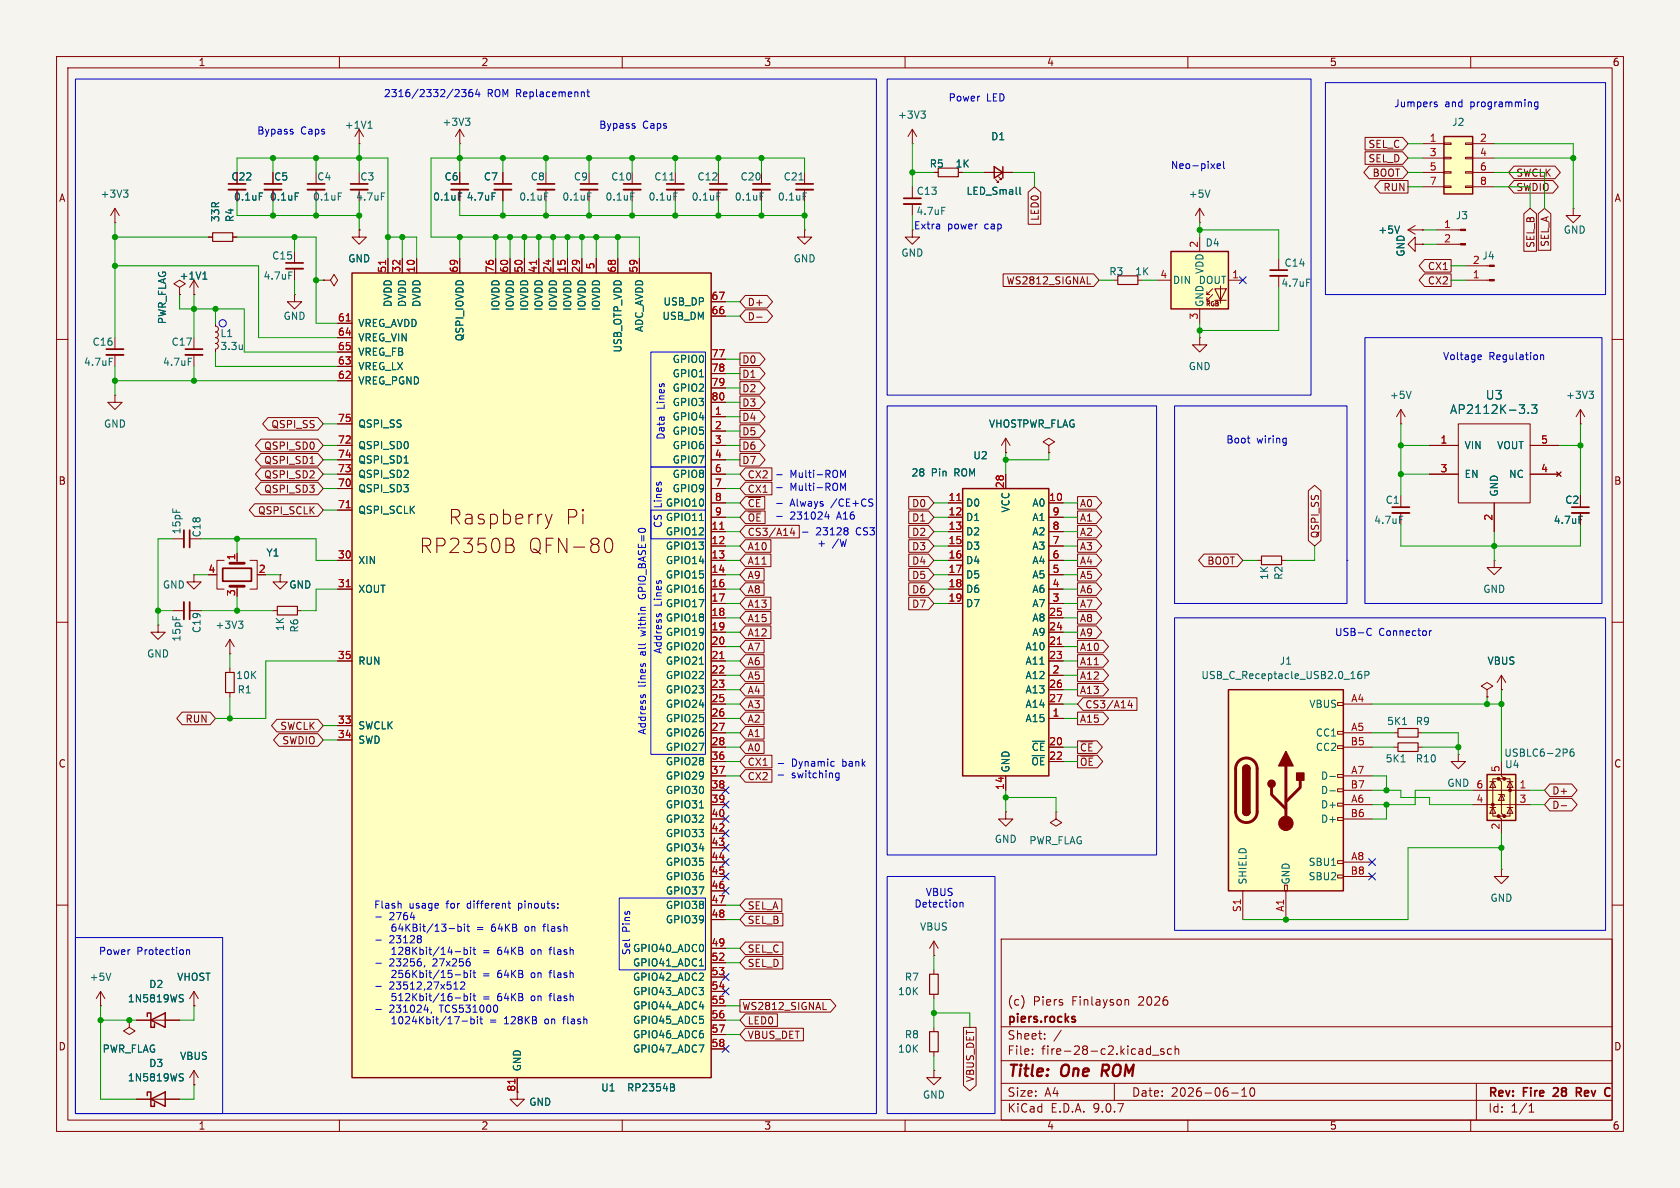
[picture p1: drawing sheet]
<svg xmlns="http://www.w3.org/2000/svg" width="297mm" height="210mm" viewBox="0 0 297 210" stroke-linecap="round" stroke-linejoin="round" font-family="sans-serif">
<defs><g id="words">
<g font-size="3.5" fill="#840000">
<text x="79.2" y="92.9">Raspberry</text>
<text x="99.9" y="92.9">Pi</text>
<text x="74.1" y="98">RP2350B</text>
<text x="93.3" y="98">QFN-80</text>
</g>
<g font-size="2.8" fill="#840000">
<text x="178" y="190.9">Title:</text>
<text x="187.7" y="190.9">One</text>
<text x="195.6" y="190.9">ROM</text>
</g>
<g font-size="2.1" fill="#006464">
<text x="262.6" y="70.8">U3</text>
<text x="256.2" y="73.4">AP2112K-3.3</text>
</g>
<g font-size="2.1" fill="#840000">
<text x="178" y="178">(c)</text>
<text x="182.6" y="178">Piers</text>
<text x="189.5" y="178">Finlayson</text>
<text x="201.4" y="178">2026</text>
<text x="178" y="184">Sheet:</text>
<text x="178" y="181.2">piers.rocks</text>
<text x="178" y="186.7">File:</text>
<text x="184.1" y="186.7">fire-28-c2.kicad_sch</text>
<text x="178" y="196.9">KiCad</text>
<text x="178" y="194.1">Size:</text>
<text x="184.7" y="194.1">A4</text>
<text x="185.7" y="196.9">E.D.A.</text>
<text x="193.3" y="196.9">9.0.7</text>
<text x="200" y="194.1">Date:</text>
<text x="207" y="194.1">2026-06-10</text>
<text x="263" y="194.3">Rev:</text>
<text x="263" y="196.9">Id:</text>
<text x="267.1" y="196.9">1/1</text>
<text x="269.4" y="194.3">Fire</text>
<text x="275.3" y="194.3">28</text>
<text x="279.9" y="194.3">Rev</text>
</g>
<g font-size="1.8" fill="#840000">
<text x="35" y="11.9">1</text>
<text x="85" y="11.9">2</text>
<text x="135" y="11.9">3</text>
<text x="185" y="11.9">4</text>
<text x="235" y="11.9">5</text>
<text x="285" y="11.9">6</text>
<text x="241.8" y="26.4">SEL_C</text>
<text x="241.8" y="28.9">SEL_D</text>
<text x="10.3" y="35.9">A</text>
<text x="40.8" y="32.1">C22</text>
<text x="48.4" y="32.1">C5</text>
<text x="78.5" y="32.1">C6</text>
<text x="242.5" y="31.4">BOOT</text>
<text x="244.5" y="34">RUN</text>
<text x="268" y="34">SWDIO</text>
<text x="268" y="31.4">SWCLK</text>
<text x="285.3" y="35.9">A</text>
<text x="183.8" y="39.1" transform="rotate(-90 183.8 39.1)">LED0</text>
<text x="252.3" y="47.9">CX1</text>
<text x="271.5" y="43.9" transform="rotate(-90 271.5 43.9)">SEL_B</text>
<text x="274" y="43.7" transform="rotate(-90 274 43.7)">SEL_A</text>
<text x="177.8" y="50.5">WS2812_SIGNAL</text>
<text x="252.3" y="50.5">CX2</text>
<text x="132.1" y="54.3">D+</text>
<text x="132.1" y="56.8">D-</text>
<text x="131.1" y="64.5">D0</text>
<text x="131.1" y="67">D1</text>
<text x="131.1" y="69.5">D2</text>
<text x="47.9" y="75.9">QSPI_SS</text>
<text x="131.1" y="74.6">D4</text>
<text x="131.1" y="77.2">D5</text>
<text x="131.1" y="72.1">D3</text>
<text x="46.6" y="79.7">QSPI_SD0</text>
<text x="46.6" y="82.2">QSPI_SD1</text>
<text x="131.1" y="79.7">D6</text>
<text x="131.1" y="82.2">D7</text>
<text x="10.3" y="85.9">B</text>
<text x="46.6" y="87.3">QSPI_SD3</text>
<text x="46.6" y="84.8">QSPI_SD2</text>
<text x="132.1" y="89.9">~{CE}-</text>
<text x="132.1" y="87.3">CX1</text>
<text x="132.1" y="84.8">CX2</text>
<text x="161.1" y="89.9">D0</text>
<text x="190.8" y="89.9">A0</text>
<text x="276.6" y="89.3">C2</text>
<text x="285.3" y="85.9">B</text>
<text x="45.5" y="91.1">QSPI_SCLK</text>
<text x="132.1" y="94.9">CS3/A14</text>
<text x="132.1" y="92.4">~{OE}-</text>
<text x="161.1" y="94.9">D2</text>
<text x="161.1" y="92.4">D1</text>
<text x="190.8" y="92.4">A1</text>
<text x="190.8" y="94.9">A2</text>
<text x="233.4" y="95.3" transform="rotate(-90 233.4 95.3)">QSPI_SS</text>
<text x="132.1" y="97.5">A10</text>
<text x="132.1" y="100">A11</text>
<text x="161.1" y="100">D4</text>
<text x="161.1" y="97.5">D3</text>
<text x="190.8" y="100">A4</text>
<text x="190.8" y="97.5">A3</text>
<text x="213.3" y="100">BOOT</text>
<text x="132.1" y="102.6">A9</text>
<text x="132.1" y="107.6">A13</text>
<text x="132.1" y="105.1">A8</text>
<text x="161.1" y="105.1">D6</text>
<text x="161.1" y="107.6">D7</text>
<text x="161.1" y="102.6">D5</text>
<text x="190.8" y="105.1">A6</text>
<text x="190.8" y="107.6">A7</text>
<text x="190.8" y="102.6">A5</text>
<text x="132.1" y="110.2">A15</text>
<text x="132.1" y="112.7">A12</text>
<text x="190.8" y="110.2">A8</text>
<text x="190.8" y="112.7">A9</text>
<text x="132.1" y="115.3">A7</text>
<text x="132.1" y="117.8">A6</text>
<text x="190.8" y="115.3">A10</text>
<text x="190.8" y="117.8">A11</text>
<text x="132.1" y="120.3">A5</text>
<text x="132.1" y="122.9">A4</text>
<text x="132.1" y="125.4">A3</text>
<text x="190.8" y="122.9">A13</text>
<text x="190.8" y="120.3">A12</text>
<text x="191.8" y="125.4">CS3/A14</text>
<text x="32.7" y="128">RUN</text>
<text x="49.4" y="129.2">SWCLK</text>
<text x="49.8" y="131.8">SWDIO</text>
<text x="132.1" y="128">A2</text>
<text x="132.1" y="130.5">A1</text>
<text x="190.8" y="128">A15</text>
<text x="10.3" y="135.9">C</text>
<text x="132.1" y="133">A0</text>
<text x="132.1" y="135.6">CX1</text>
<text x="190.8" y="135.6">~{OE}</text>
<text x="190.8" y="133">~{CE}</text>
<text x="285.3" y="135.9">C</text>
<text x="132.1" y="138.1">CX2</text>
<text x="274.3" y="140.7">D+</text>
<text x="274.3" y="143.2">D-</text>
<text x="132.1" y="161">SEL_A</text>
<text x="132.1" y="163.5">SEL_B</text>
<text x="132.1" y="168.6">SEL_C</text>
<text x="132.1" y="171.1">SEL_D</text>
<text x="131.1" y="178.8">WS2812_SIGNAL</text>
<text x="10.3" y="185.9">D</text>
<text x="132.1" y="181.3">LED0</text>
<text x="132.1" y="183.8">VBUS_DET</text>
<text x="285.3" y="185.9">D</text>
<text x="172.4" y="191.4" transform="rotate(-90 172.4 191.4)">VBUS_DET</text>
<text x="35" y="199.9">1</text>
<text x="85" y="199.9">2</text>
<text x="135" y="199.9">3</text>
<text x="185" y="199.9">4</text>
<text x="235" y="199.9">5</text>
<text x="285" y="199.9">6</text>
</g>
<g font-size="1.8" fill="#0000c2">
<text x="67.8" y="17.4">2316/2332/2364</text>
<text x="86.1" y="17.4">ROM Replacemennt</text>
<text x="45.4" y="24">Bypass</text>
<text x="53.1" y="24">Caps</text>
<text x="105.8" y="23">Bypass</text>
<text x="113.6" y="23">Caps</text>
<text x="167.6" y="18.1">Power</text>
<text x="174.4" y="18.1">LED</text>
<text x="246.4" y="19.2">Jumpers</text>
<text x="255.4" y="19.2">and</text>
<text x="260" y="19.2">programming</text>
<text x="206.9" y="30.1">Neo-pixel</text>
<text x="161.5" y="40.7">Extra</text>
<text x="167.5" y="40.7">power</text>
<text x="174.2" y="40.7">cap</text>
<text x="255" y="63.9">Voltage</text>
<text x="263.2" y="63.9">Regulation</text>
<text x="117.7" y="77.8" transform="rotate(-90 117.7 77.8)">Data</text>
<text x="117.7" y="72.4" transform="rotate(-90 117.7 72.4)">Lines</text>
<text x="216.7" y="78.6">Boot</text>
<text x="222.2" y="78.6">wiring</text>
<text x="117.2" y="89.8" transform="rotate(-90 117.2 89.8)">Lines</text>
<text x="139.6" y="89.8">Always</text>
<text x="139.6" y="84.7">Multi-ROM</text>
<text x="139.6" y="87">Multi-ROM</text>
<text x="147" y="89.8">/CE+CS</text>
<text x="117.2" y="93.4" transform="rotate(-90 117.2 93.4)">CS</text>
<text x="139.6" y="92.1">231024</text>
<text x="144.2" y="94.8">23128</text>
<text x="148.1" y="92.1">A16</text>
<text x="151.4" y="94.8">CS3</text>
<text x="145" y="96.9">+</text>
<text x="147.7" y="96.9">/W</text>
<text x="114.4" y="105.4" transform="rotate(-90 114.4 105.4)">GPIO_BASE=0</text>
<text x="117.2" y="107.2" transform="rotate(-90 117.2 107.2)">Lines</text>
<text x="114.4" y="112.1" transform="rotate(-90 114.4 112.1)">within</text>
<text x="235.9" y="112.6">USB-C</text>
<text x="243.7" y="112.6">Connector</text>
<text x="114.4" y="115.8" transform="rotate(-90 114.4 115.8)">all</text>
<text x="117.2" y="115.7" transform="rotate(-90 117.2 115.7)">Address</text>
<text x="114.4" y="121.5" transform="rotate(-90 114.4 121.5)">lines</text>
<text x="114.4" y="130" transform="rotate(-90 114.4 130)">Address</text>
<text x="139.9" y="135.7">Dynamic</text>
<text x="139.9" y="137.8">switching</text>
<text x="149" y="135.7">bank</text>
<text x="66" y="160.8">Flash</text>
<text x="72.3" y="160.8">usage</text>
<text x="79" y="160.8">for</text>
<text x="82.9" y="160.8">different</text>
<text x="92.1" y="160.8">pinouts:</text>
<text x="161.6" y="160.6">Detection</text>
<text x="163.6" y="158.6">VBUS</text>
<text x="68.8" y="162.9">2764</text>
<text x="68.8" y="167">23128</text>
<text x="69.6" y="164.9">64KBit/13-bit</text>
<text x="84.8" y="164.9">=</text>
<text x="87.6" y="164.9">64KB</text>
<text x="93.7" y="164.9">on</text>
<text x="97.2" y="164.9">flash</text>
<text x="111.6" y="164.8" transform="rotate(-90 111.6 164.8)">Pins</text>
<text x="17.4" y="169">Power</text>
<text x="24.2" y="169">Protection</text>
<text x="68.8" y="171">23256,</text>
<text x="69.6" y="169">128Kbit/14-bit</text>
<text x="69.6" y="173.1">256Kbit/15-bit</text>
<text x="76.6" y="171">27x256</text>
<text x="85.9" y="169">=</text>
<text x="85.9" y="173.1">=</text>
<text x="88.6" y="169">64KB</text>
<text x="88.6" y="173.1">64KB</text>
<text x="94.8" y="169">on</text>
<text x="94.8" y="173.1">on</text>
<text x="98.2" y="169">flash</text>
<text x="98.2" y="173.1">flash</text>
<text x="68.8" y="175.1">23512,27x512</text>
<text x="68.8" y="179.2">231024,</text>
<text x="69.6" y="177.2">512Kbit/16-bit</text>
<text x="77.8" y="179.2">TCS531000</text>
<text x="85.9" y="177.2">=</text>
<text x="88.6" y="177.2">64KB</text>
<text x="94.8" y="177.2">on</text>
<text x="98.2" y="177.2">flash</text>
<text x="69.6" y="181.3">1024Kbit/17-bit</text>
<text x="87.1" y="181.3">=</text>
<text x="89.9" y="181.3">128KB</text>
<text x="97.2" y="181.3">on</text>
<text x="100.7" y="181.3">flash</text>
</g>
<g font-size="1.8" fill="#006464">
<text x="60.9" y="23">+1V1</text>
<text x="78.1" y="22.5">+3V3</text>
<text x="158.6" y="21.2">+3V3</text>
<text x="256.6" y="22.5">J2</text>
<text x="164.3" y="29.8">R5</text>
<text x="168.8" y="29.8">1K</text>
<text x="175.1" y="25">D1</text>
<text x="17.7" y="35.2">+3V3</text>
<text x="41.3" y="35.7">0.1uF</text>
<text x="47.6" y="35.7">0.1uF</text>
<text x="55.2" y="35.7">0.1uF</text>
<text x="56" y="32.1">C4</text>
<text x="62.9" y="35.7">4.7uF</text>
<text x="63.6" y="32.1">C3</text>
<text x="76.5" y="35.7">0.1uF</text>
<text x="82.4" y="35.7">4.7uF</text>
<text x="85.4" y="32.1">C7</text>
<text x="91.7" y="35.7">0.1uF</text>
<text x="93.7" y="32.1">C8</text>
<text x="99.3" y="35.7">0.1uF</text>
<text x="101.4" y="32.1">C9</text>
<text x="106.9" y="35.7">0.1uF</text>
<text x="108" y="32.1">C10</text>
<text x="114.6" y="35.7">0.1uF</text>
<text x="115.6" y="32.1">C11</text>
<text x="122.2" y="35.7">0.1uF</text>
<text x="123.2" y="32.1">C12</text>
<text x="129.8" y="35.7">0.1uF</text>
<text x="130.8" y="32.1">C20</text>
<text x="137.4" y="35.7">0.1uF</text>
<text x="138.4" y="32.1">C21</text>
<text x="162" y="34.6">C13</text>
<text x="170.8" y="34.6">LED_Small</text>
<text x="210.1" y="35.2">+5V</text>
<text x="39" y="39.4" transform="rotate(-90 39 39.4)">33R</text>
<text x="41.5" y="39.4" transform="rotate(-90 41.5 39.4)">R4</text>
<text x="161.9" y="38.2">4.7uF</text>
<text x="243.6" y="41.5">+5V</text>
<text x="257.3" y="39">J3</text>
<text x="276.3" y="41.5">GND</text>
<text x="48" y="46.1">C15</text>
<text x="61.5" y="46.6">GND</text>
<text x="140.2" y="46.6">GND</text>
<text x="159.3" y="45.6">GND</text>
<text x="213" y="43.8">D4</text>
<text x="227" y="47.3">C14</text>
<text x="248.5" y="45.5" transform="rotate(-90 248.5 45.5)">GND</text>
<text x="262" y="46.1">J4</text>
<text x="31.6" y="49.6">+1V1</text>
<text x="46.5" y="49.6">4.7uF</text>
<text x="196" y="48.9">R3</text>
<text x="200.6" y="48.9">1K</text>
<text x="207.3" y="50.4">DIN</text>
<text x="211.8" y="50.4">DOUT</text>
<text x="213" y="48.5" transform="rotate(-90 213 48.5)">VDD</text>
<text x="226.4" y="50.9">4.7uF</text>
<text x="29.6" y="57.4" transform="rotate(-90 29.6 57.4)">PWR_FLAG</text>
<text x="38.9" y="59.8">L1</text>
<text x="50" y="56.7">GND</text>
<text x="63.2" y="58">VREG_AVDD</text>
<text x="69.4" y="54.4" transform="rotate(-90 69.4 54.4)">DVDD</text>
<text x="72" y="54.4" transform="rotate(-90 72 54.4)">DVDD</text>
<text x="74.5" y="54.4" transform="rotate(-90 74.5 54.4)">DVDD</text>
<text x="88.5" y="55" transform="rotate(-90 88.5 55)">IOVDD</text>
<text x="91" y="55" transform="rotate(-90 91 55)">IOVDD</text>
<text x="93.6" y="55" transform="rotate(-90 93.6 55)">IOVDD</text>
<text x="96.1" y="55" transform="rotate(-90 96.1 55)">IOVDD</text>
<text x="98.7" y="55" transform="rotate(-90 98.7 55)">IOVDD</text>
<text x="101.2" y="55" transform="rotate(-90 101.2 55)">IOVDD</text>
<text x="103.7" y="55" transform="rotate(-90 103.7 55)">IOVDD</text>
<text x="106.3" y="55" transform="rotate(-90 106.3 55)">IOVDD</text>
<text x="113.9" y="58.8" transform="rotate(-90 113.9 58.8)">ADC_AVDD</text>
<text x="117" y="56.7">USB_DM</text>
<text x="117.2" y="54.2">USB_DP</text>
<text x="213" y="54.4" transform="rotate(-90 213 54.4)">GND</text>
<text x="14.7" y="64.9">4.7uF</text>
<text x="16.3" y="61.3">C16</text>
<text x="28.7" y="64.9">4.7uF</text>
<text x="30.2" y="61.3">C17</text>
<text x="38.9" y="62.1">3.3u</text>
<text x="63.2" y="60.6">VREG_VIN</text>
<text x="63.2" y="63.1">VREG_FB</text>
<text x="63.2" y="65.6">VREG_LX</text>
<text x="82.1" y="60.4" transform="rotate(-90 82.1 60.4)">QSPI_IOVDD</text>
<text x="110.1" y="62.4" transform="rotate(-90 110.1 62.4)">USB_OTP_VDD</text>
<text x="118.8" y="64.4">GPIO0</text>
<text x="210.1" y="65.6">GND</text>
<text x="63.2" y="68.2">VREG_PGND</text>
<text x="118.8" y="66.9">GPIO1</text>
<text x="118.8" y="69.4">GPIO2</text>
<text x="118.8" y="72">GPIO3</text>
<text x="245.6" y="70.7">+5V</text>
<text x="276.8" y="70.7">+3V3</text>
<text x="18.3" y="75.8">GND</text>
<text x="63.2" y="75.8">QSPI_SS</text>
<text x="118.8" y="74.5">GPIO4</text>
<text x="118.8" y="77.1">GPIO5</text>
<text x="174.7" y="75.8">VHOSTPWR_FLAG</text>
<text x="63.2" y="79.6">QSPI_SD0</text>
<text x="63.2" y="82.1">QSPI_SD1</text>
<text x="118.8" y="79.6">GPIO6</text>
<text x="118.8" y="82.1">GPIO7</text>
<text x="172" y="81.4">U2</text>
<text x="258.8" y="79.6">VIN</text>
<text x="264.6" y="79.6">VOUT</text>
<text x="63.2" y="84.7">QSPI_SD2</text>
<text x="63.2" y="87.2">QSPI_SD3</text>
<text x="117.6" y="89.8">GPIO10</text>
<text x="118.8" y="84.7">GPIO8</text>
<text x="118.8" y="87.2">GPIO9</text>
<text x="161" y="84.4">28</text>
<text x="164.6" y="84.4">Pin</text>
<text x="168.8" y="84.4">ROM</text>
<text x="170.7" y="89.8">D0</text>
<text x="182.4" y="89.8">A0</text>
<text x="244.9" y="89.3">C1</text>
<text x="258.8" y="84.7">EN</text>
<text x="265" y="87.9" transform="rotate(-90 265 87.9)">GND</text>
<text x="266.7" y="84.7">NC</text>
<text x="32.1" y="94.5" transform="rotate(-90 32.1 94.5)">15pF</text>
<text x="35.7" y="95.1" transform="rotate(-90 35.7 95.1)">C18</text>
<text x="63.2" y="91">QSPI_SCLK</text>
<text x="117.6" y="92.3">GPIO11</text>
<text x="117.6" y="94.8">GPIO12</text>
<text x="170.7" y="92.3">D1</text>
<text x="170.7" y="94.8">D2</text>
<text x="178.7" y="90.7" transform="rotate(-90 178.7 90.7)">VCC</text>
<text x="182.4" y="92.3">A1</text>
<text x="182.4" y="94.8">A2</text>
<text x="242.8" y="92.8">4.7uF</text>
<text x="274.6" y="92.8">4.7uF</text>
<text x="47" y="98.6">Y1</text>
<text x="63.2" y="99.9">XIN</text>
<text x="117.6" y="97.4">GPIO13</text>
<text x="117.6" y="99.9">GPIO14</text>
<text x="170.7" y="97.4">D3</text>
<text x="170.7" y="99.9">D4</text>
<text x="182.4" y="97.4">A3</text>
<text x="182.4" y="99.9">A4</text>
<text x="28.7" y="104.2">GND</text>
<text x="51" y="104.2">GND</text>
<text x="63.2" y="105">XOUT</text>
<text x="117.6" y="102.5">GPIO15</text>
<text x="117.6" y="105">GPIO16</text>
<text x="117.6" y="107.5">GPIO17</text>
<text x="170.7" y="102.5">D5</text>
<text x="170.7" y="105">D6</text>
<text x="170.7" y="107.5">D7</text>
<text x="182.4" y="102.5">A5</text>
<text x="182.4" y="105">A6</text>
<text x="182.4" y="107.5">A7</text>
<text x="224.4" y="102.6" transform="rotate(-90 224.4 102.6)">1K</text>
<text x="226.9" y="102.6" transform="rotate(-90 226.9 102.6)">R2</text>
<text x="262.1" y="105">GND</text>
<text x="32.1" y="113.5" transform="rotate(-90 32.1 113.5)">15pF</text>
<text x="35.7" y="112" transform="rotate(-90 35.7 112)">C19</text>
<text x="38" y="111.4">+3V3</text>
<text x="50.4" y="111.7" transform="rotate(-90 50.4 111.7)">1K</text>
<text x="52.9" y="111.9" transform="rotate(-90 52.9 111.9)">R6</text>
<text x="117.6" y="110.1">GPIO18</text>
<text x="117.6" y="112.6">GPIO19</text>
<text x="182.4" y="110.1">A8</text>
<text x="182.4" y="112.6">A9</text>
<text x="25.9" y="116.4">GND</text>
<text x="63.2" y="117.7">RUN</text>
<text x="117.6" y="115.2">GPIO20</text>
<text x="117.6" y="117.7">GPIO21</text>
<text x="181.2" y="115.2">A10</text>
<text x="181.2" y="117.7">A11</text>
<text x="226.1" y="117.7">J1</text>
<text x="262.9" y="117.7">VBUS</text>
<text x="41.7" y="120.2">10K</text>
<text x="41.9" y="122.8">R1</text>
<text x="117.6" y="120.2">GPIO22</text>
<text x="117.6" y="122.8">GPIO23</text>
<text x="117.6" y="125.3">GPIO24</text>
<text x="181.2" y="120.2">A12</text>
<text x="181.2" y="122.8">A13</text>
<text x="181.2" y="125.3">A14</text>
<text x="212.3" y="120.2">USB_C_Receptacle_USB2.0_16P</text>
<text x="231.4" y="125.3">VBUS</text>
<text x="63.2" y="129.1">SWCLK</text>
<text x="63.2" y="131.7">SWD</text>
<text x="117.6" y="127.9">GPIO25</text>
<text x="117.6" y="130.4">GPIO26</text>
<text x="181.2" y="127.9">A15</text>
<text x="232.5" y="130.4">CC1</text>
<text x="245.1" y="128.4">5K1</text>
<text x="250.2" y="128.4">R9</text>
<text x="117.6" y="132.9">GPIO27</text>
<text x="117.6" y="135.5">GPIO28</text>
<text x="178.7" y="136.7" transform="rotate(-90 178.7 136.7)">GND</text>
<text x="182.2" y="135.5">~{OE}</text>
<text x="182.3" y="132.9">~{CE}</text>
<text x="232.5" y="132.9">CC2</text>
<text x="244.9" y="135">5K1</text>
<text x="250.2" y="135">R10</text>
<text x="265.8" y="134">USBLC6-2P6</text>
<text x="266" y="136">U4</text>
<text x="117.6" y="138">GPIO29</text>
<text x="117.6" y="140.6">GPIO30</text>
<text x="117.6" y="143.1">GPIO31</text>
<text x="233.4" y="138">D-</text>
<text x="233.4" y="140.6">D-</text>
<text x="233.4" y="143.1">D+</text>
<text x="255.8" y="139.3">GND 6</text>
<text x="117.6" y="145.6">GPIO32</text>
<text x="117.6" y="148.2">GPIO33</text>
<text x="175.8" y="149.2">GND</text>
<text x="181.9" y="149.5">PWR_FLAG</text>
<text x="233.4" y="145.6">D+</text>
<text x="117.6" y="150.7">GPIO34</text>
<text x="117.6" y="153.3">GPIO35</text>
<text x="117.6" y="155.8">GPIO36</text>
<text x="231.3" y="153.3">SBU1</text>
<text x="231.3" y="155.8">SBU2</text>
<text x="117.6" y="158.3">GPIO37</text>
<text x="117.6" y="160.9">GPIO38</text>
<text x="220.6" y="156.5" transform="rotate(-90 220.6 156.5)">SHIELD</text>
<text x="228.2" y="156.5" transform="rotate(-90 228.2 156.5)">GND</text>
<text x="263.4" y="159.6">GND</text>
<text x="117.6" y="163.4">GPIO39</text>
<text x="162.5" y="164.7">VBUS</text>
<text x="15.7" y="173.6">+5V</text>
<text x="31.2" y="173.6">VHOST</text>
<text x="111.6" y="168.9" transform="rotate(-90 111.6 168.9)">Sel</text>
<text x="111.8" y="168.5">GPIO40_ADC0</text>
<text x="111.8" y="171">GPIO41_ADC1</text>
<text x="111.8" y="173.6">GPIO42_ADC2</text>
<text x="159.9" y="173.6">R7</text>
<text x="22.5" y="177.4">1N5819WS</text>
<text x="26.3" y="174.9">D2</text>
<text x="111.8" y="176.1">GPIO43_ADC3</text>
<text x="111.8" y="178.7">GPIO44_ADC4</text>
<text x="158.7" y="176.1">10K</text>
<text x="111.8" y="181.2">GPIO45_ADC5</text>
<text x="111.8" y="183.7">GPIO46_ADC6</text>
<text x="159.9" y="183.7">R8</text>
<text x="18" y="186.3">PWR_FLAG</text>
<text x="22.5" y="191.4">1N5819WS</text>
<text x="26.3" y="188.8">D3</text>
<text x="31.7" y="187.6">VBUS</text>
<text x="92.3" y="189.5" transform="rotate(-90 92.3 189.5)">GND</text>
<text x="111.8" y="186.3">GPIO47_ADC7</text>
<text x="158.7" y="186.3">10K</text>
<text x="93.5" y="195.7">GND</text>
<text x="106.2" y="193.1">U1</text>
<text x="110.8" y="193.1">RP2354B</text>
<text x="163.1" y="194.4">GND</text>
</g>
<g font-size="1.8" fill="#a90000">
<text x="252.7" y="25.1">1</text>
<text x="252.7" y="27.7">3</text>
<text x="261.5" y="25.1">2</text>
<text x="261.5" y="27.7">4</text>
<text x="252.7" y="30.2">5</text>
<text x="252.7" y="32.8">7</text>
<text x="261.5" y="30.2">6</text>
<text x="261.5" y="32.8">8</text>
<text x="255.2" y="40.4">1</text>
<text x="105.2" y="47.7" transform="rotate(-90 105.2 47.7)">5</text>
<text x="211.8" y="43.9" transform="rotate(-90 211.8 43.9)">2</text>
<text x="255.2" y="42.9">2</text>
<text x="260.3" y="46.7">2</text>
<text x="68.3" y="48.3" transform="rotate(-90 68.3 48.3)">51</text>
<text x="70.9" y="48.3" transform="rotate(-90 70.9 48.3)">32</text>
<text x="73.4" y="48.3" transform="rotate(-90 73.4 48.3)">10</text>
<text x="81" y="48.3" transform="rotate(-90 81 48.3)">69</text>
<text x="87.4" y="48.3" transform="rotate(-90 87.4 48.3)">76</text>
<text x="89.9" y="48.3" transform="rotate(-90 89.9 48.3)">60</text>
<text x="92.5" y="48.3" transform="rotate(-90 92.5 48.3)">50</text>
<text x="95" y="48.3" transform="rotate(-90 95 48.3)">41</text>
<text x="97.5" y="48.3" transform="rotate(-90 97.5 48.3)">24</text>
<text x="100.1" y="48.3" transform="rotate(-90 100.1 48.3)">15</text>
<text x="102.6" y="48.3" transform="rotate(-90 102.6 48.3)">29</text>
<text x="109" y="48.3" transform="rotate(-90 109 48.3)">68</text>
<text x="112.8" y="48.3" transform="rotate(-90 112.8 48.3)">59</text>
<text x="125.7" y="53.1">67</text>
<text x="205" y="49.3">4</text>
<text x="217.7" y="49.3">1</text>
<text x="260.3" y="49.3">1</text>
<text x="59.6" y="56.9">61</text>
<text x="59.6" y="59.4">64</text>
<text x="125.7" y="55.6">66</text>
<text x="211.8" y="56.6" transform="rotate(-90 211.8 56.6)">3</text>
<text x="59.6" y="62">65</text>
<text x="59.6" y="64.5">63</text>
<text x="125.7" y="63.2">77</text>
<text x="125.7" y="65.8">78</text>
<text x="59.6" y="67.1">62</text>
<text x="125.7" y="68.3">79</text>
<text x="125.7" y="70.9">80</text>
<text x="59.6" y="74.7">75</text>
<text x="126.3" y="73.4">1</text>
<text x="126.3" y="75.9">2</text>
<text x="59.6" y="78.5">72</text>
<text x="59.6" y="81">74</text>
<text x="59.6" y="83.6">73</text>
<text x="126.3" y="78.5">3</text>
<text x="126.3" y="81">4</text>
<text x="126.3" y="83.6">6</text>
<text x="254.6" y="78.5">1</text>
<text x="254.6" y="83.6">3</text>
<text x="272.3" y="78.5">5</text>
<text x="272.3" y="83.6">4</text>
<text x="59.6" y="86.1">70</text>
<text x="59.6" y="89.9">71</text>
<text x="126.3" y="86.1">7</text>
<text x="126.3" y="88.6">8</text>
<text x="167.6" y="88.6">11</text>
<text x="177.5" y="86.4" transform="rotate(-90 177.5 86.4)">28</text>
<text x="185.4" y="88.6">10</text>
<text x="125.7" y="93.7">11</text>
<text x="126.3" y="91.2">9</text>
<text x="167.6" y="91.2">12</text>
<text x="167.6" y="93.7">13</text>
<text x="186" y="91.2">9</text>
<text x="186" y="93.7">8</text>
<text x="263.9" y="92.1" transform="rotate(-90 263.9 92.1)">2</text>
<text x="36.8" y="101.3">4</text>
<text x="41.7" y="99.1" transform="rotate(-90 41.7 99.1)">1</text>
<text x="45.6" y="101.3">2</text>
<text x="59.6" y="98.8">30</text>
<text x="125.7" y="96.3">12</text>
<text x="125.7" y="98.8">13</text>
<text x="125.7" y="101.3">14</text>
<text x="167.6" y="96.3">15</text>
<text x="167.6" y="98.8">16</text>
<text x="167.6" y="101.3">17</text>
<text x="186" y="96.3">7</text>
<text x="186" y="98.8">6</text>
<text x="186" y="101.3">5</text>
<text x="41.7" y="105.5" transform="rotate(-90 41.7 105.5)">3</text>
<text x="59.6" y="103.9">31</text>
<text x="125.7" y="103.9">16</text>
<text x="125.7" y="106.4">17</text>
<text x="167.6" y="103.9">18</text>
<text x="167.6" y="106.4">19</text>
<text x="186" y="103.9">4</text>
<text x="186" y="106.4">3</text>
<text x="125.7" y="109">18</text>
<text x="125.7" y="111.5">19</text>
<text x="185.4" y="109">25</text>
<text x="185.4" y="111.5">24</text>
<text x="59.6" y="116.6">35</text>
<text x="125.7" y="114">20</text>
<text x="125.7" y="116.6">21</text>
<text x="125.7" y="119.1">22</text>
<text x="185.4" y="114">21</text>
<text x="185.4" y="116.6">23</text>
<text x="186" y="119.1">2</text>
<text x="125.7" y="121.7">23</text>
<text x="125.7" y="124.2">25</text>
<text x="185.4" y="121.7">26</text>
<text x="185.4" y="124.2">27</text>
<text x="238.8" y="124.2">A4</text>
<text x="59.6" y="128">33</text>
<text x="59.6" y="130.6">34</text>
<text x="125.7" y="126.7">26</text>
<text x="125.7" y="129.3">27</text>
<text x="125.7" y="131.8">28</text>
<text x="185.4" y="131.8">20</text>
<text x="186" y="126.7">1</text>
<text x="238.7" y="131.8">B5</text>
<text x="238.8" y="129.3">A5</text>
<text x="125.7" y="134.4">36</text>
<text x="125.7" y="136.9">37</text>
<text x="185.4" y="134.4">22</text>
<text x="238.8" y="136.9">A7</text>
<text x="265.2" y="136.6" transform="rotate(-90 265.2 136.6)">5</text>
<text x="125.7" y="139.4">38</text>
<text x="125.7" y="142">39</text>
<text x="177.5" y="139.7" transform="rotate(-90 177.5 139.7)">14</text>
<text x="238.7" y="139.4">B7</text>
<text x="238.8" y="142">A6</text>
<text x="260.9" y="142">4</text>
<text x="268.5" y="139.4">1</text>
<text x="268.5" y="142">3</text>
<text x="125.7" y="144.5">40</text>
<text x="125.7" y="147.1">42</text>
<text x="125.7" y="149.6">43</text>
<text x="238.7" y="144.5">B6</text>
<text x="265.2" y="146.8" transform="rotate(-90 265.2 146.8)">2</text>
<text x="125.7" y="152.1">44</text>
<text x="125.7" y="154.7">45</text>
<text x="238.7" y="154.7">B8</text>
<text x="238.8" y="152.1">A8</text>
<text x="125.7" y="157.2">46</text>
<text x="125.7" y="159.8">47</text>
<text x="219.5" y="161.3" transform="rotate(-90 219.5 161.3)">S1</text>
<text x="227.1" y="161.3" transform="rotate(-90 227.1 161.3)">A1</text>
<text x="125.7" y="162.3">48</text>
<text x="125.7" y="167.4">49</text>
<text x="125.7" y="169.9">52</text>
<text x="125.7" y="172.5">53</text>
<text x="125.7" y="175">54</text>
<text x="125.7" y="177.5">55</text>
<text x="125.7" y="180.1">56</text>
<text x="125.7" y="182.6">57</text>
<text x="125.7" y="185.2">58</text>
<text x="91.2" y="193.1" transform="rotate(-90 91.2 193.1)">81</text>
</g>
<text font-size="1.1" fill="#840000" x="213.1" y="54.3">RGB</text>
</g></defs>
<path d="M0 0h297v210h-297z" fill="#f5f4ef" stroke="#f5f4ef" stroke-width=".18"/>
<g fill="none" stroke="#840000" stroke-width=".18">
<path d="M10 10h277v190h-277zM12 12h273v186h-273zM60 10v2M110 10v2M160 10v2M210 10v2M260 10v2M96.5 33.5v2.1M111.8 30.5v2M111.8 33.5v2.1M142.2 30.5v2M142.2 33.5v2.1"/>
<path d="M161.3 25.4h.1M161.3 22.9l-.8 1.2M161.3 22.9l.8 1.2M161.3 22.9v2.5M165.1 30.5h.8M169.4 30.5h.8M161.3 40.6v1.3h1.3l-1.3 1.3-1.3-1.3h1.3M10 60h2M285 60h2M10 110h2M285 110h2M10 160h2"/>
<path d="M177 166h108v32h-108zM181 176.6v1M199 176.8h.5v.9M285 160h2M22.9 180.3v1.3l1 .6-1 .7-1.1-.7 1.1-.6M22.9 180.3h.1M24.1 194.3h7.6M24.1 180.3h7.6M34.3 191.8h.1M34.3 189.2l-.8 1.3M34.3 189.2l.8 1.3M34.3 189.2v2.6"/>
<path d="M60 198v2M110 198v2M160 198v2M177 194.5h108M177 191.5h108M177 187.5h108M177 181.5h108M182.5 186.3v.1M182.5 185.5v.1M184.7 183.6v.1M184.7 182.8v.1M187.6 182.1l-1.3 2"/>
<path d="M197 191.5v3M203.2 185.4l.2 .1M203.4 184.9v1.5M203.4 186.3l-.2 .1M203.7 186.5h1.2M205.7 185.5l-.3-.1-.2 .2v.2l.5 .2v.3h-.5M207.1 185.5l-.4-.1-.3 .3v.4l.1 .2h.6M207.7 185.5l.3-.1 .3 .1 .1 .9M207.7 184.9v1.5M210 198v2M217.7 193.2h1.2M219.5 193.8h.9"/>
<path d="M219.5 192.7l.5-.4v1.5M221.1 192.4l.2-.1a.81 .81 0 0 1 .6 .6 .81 .81 0 0 1-.3 .8l-.1 .1a.81 .81 0 0 1-.4-1.4zM260 198v2M261 191.5v6.5M270.3 196.6h.9M270.3 195.5l.4-.4v1.5"/>
</g>
<path d="M95 32.5h3M110.2 32.5h3.1M140.7 32.5h3.1M189.7 179.7l.4 .1M189.7 180.2l.4 .1v.2l-.2 .2h-.3M274.7 192.4h-.1M275.4 192.9l-.8 .9h.9M279.1 193.1l.5 .7M279.4 192.4l-.7-.1v1.5M279.4 193l-.7 .1M284.3 192.3l.3 .1M284.6 193.6l-.3 .2" fill="none" stroke="#840000" stroke-width=".3"/>
<path d="M195 188.2l-.3 2" fill="none" stroke="#840000" stroke-width=".4"/>
<path d="M165.9 29.7h3.5v1.5h-3.5z" fill="none" stroke="#840000" stroke-width=".2"/>
<path d="M95 33.5h3M110.2 33.5h3.1M140.7 33.5h3.1" fill="none" stroke="#840000" stroke-width=".33"/>
<path d="M162.8 19.6h.8l-.4 .5M96.3 34.1h.6M111.5 34.1h.6M141.3 31.8h.7M142 34.1h.6M163.3 20.1l.3 .3v.3l-.3 .2M31.9 176.4l.4 .2 .1 .3-.2 .2h-.3M31.9 175.8l.5 .1M31.9 190.4l.4 .1 .1 .3-.2 .3h-.3M31.9 189.8l.5 .1" fill="none" stroke="#006464" stroke-width=".18"/>
<path d="M26 179.7v-.6h.7v2.5h.6v-.6M26 193.7v-.7h.7v2.6h.6v-.7M26.7 194.3l2.5-1.3v2.6zM26.7 180.3l2.5-1.2v2.5z" fill="none" stroke="#840000" stroke-width=".25"/>
<path d="M262.9 136.9h5.1v8.1h-5.1z" fill="#ffffc2"/>
<g fill="#840000" stroke="#840000" stroke-width=".18">
<circle cx="267" cy="139.7" r=".25"/>
<circle cx="265.9" cy="137.7" r=".25"/>
<circle cx="265.9" cy="144.3" r=".25"/>
<circle cx="264.9" cy="137.7" r=".25"/>
<circle cx="264.9" cy="144.3" r=".25"/>
<circle cx="263.9" cy="142.2" r=".25"/>
</g>
<g fill="none" stroke="#840000" stroke-width=".18">
<path d="M265.4 119.4v2.5M265.4 119.4l-.7 1.3M265.4 119.4l.8 1.3M260.3 139.7h10.2M262.9 121.9l-1-.6 1-.6 1 .6-1 .6v1.3M262.9 123.2h.1M263.4 138.2h1M263.9 138.2l.5 1h-1zM264.9 137.7h-1v6.6h1M265.4 134.6v2.6l.5 .5h-1l.5 .5v5.6l.5 .5h-1l.5 .5v2.5M265.4 121.9h.1M265.9 137.7h1.1v6.6h-1.1"/>
<path d="M266.4 138.2h1.1M267 138.2l.5 1h-1.1zM260.3 142.2h10.2M263.4 142.7h1M263.9 142.7l.5 1.1h-1zM264.9 140.5h1v.3M265.4 140.5l.5 1h-1zM265.4 153.7v1.2h1.3l-1.3 1.3-1.2-1.3h1.2M265.4 153.7h.1M266.4 142.7h1.1M267 142.7l.5 1.1h-1.1z"/>
</g>
<path d="M262.9 136.9h5.1v8.1h-5.1z" fill="none" stroke="#840000" stroke-width=".25"/>
<path d="M277 132.5l.1 .1-.1 .4M278.2 132.4l-.4 .1a.86 .86 0 0 0 0 1.2l.4-.1 .1-.5-.3-.2h-.2l-.2 .2" fill="none" stroke="#006464" stroke-width=".18"/>
<path d="M217.2 121.9h20.3v35.6h-20.3z" fill="#ffffc2"/>
<g fill="none" stroke="#840000" stroke-width=".18">
<path d="M236.5 124.2h1v.5h-1zM236.5 129.3h1v.5h-1zM236.5 131.8h1v.5h-1zM236.5 136.9h1v.5h-1zM236.5 139.4h1v.6h-1zM237.5 124.5h5.1M237.5 129.5h5.1M237.5 132.1h5.1M237.5 137.2h5.1M237.5 139.7h5.1M219.7 157.5v5.1M227.1 156.5h.5v1h-.5z"/>
<path d="M227.3 157.5v5.1M236.5 142h1v.5h-1zM236.5 144.5h1v.5h-1zM236.5 152.1h1v.6h-1zM236.5 154.7h1v.5h-1zM237.5 142.2h5.1M237.5 144.8h5.1M237.5 152.4h5.1M237.5 154.9h5.1M91.4 193v1.3h1.3l-1.3 1.3-1.2-1.3h1.2"/>
</g>
<path d="M217.2 121.9h20.3v35.6h-20.3zM219.7 135.9a.64 .64 0 0 1 .6-.6 .64 .64 0 0 1 .7 .6M219.7 143.5a.64 .64 0 0 0 .6 .6 .64 .64 0 0 0 .7-.6" fill="none" stroke="#840000" stroke-width=".25"/>
<path d="M219 134.6a1.9 1.9 0 0 1 2.1-.5 1.9 1.9 0 0 1 1.1 1.8v7.6a1.91 1.91 0 0 1-1.9 1.9 1.91 1.91 0 0 1-1.9-1.9v-7.8l.2-.6zM224.8 139.2v1.3l2.5 2.5M227.3 135.4v10.1M229.9 137.9v1.3l-2.6 2.5" fill="none" stroke="#840000" stroke-width=".51"/>
<g fill="#840000" stroke="#840000" stroke-width=".25">
<path d="M219.7 135.9h1.3v7.6h-1.3z"/>
<path d="M219.9 135.4a.64 .64 0 0 1 .7-.1 .64 .64 0 0 1 .4 .6h-1.3z"/>
<path d="M219.7 143.5h1.3a.64 .64 0 0 1-.7 .6 .64 .64 0 0 1-.6-.6z"/>
<path d="M227.3 132.8l1.3 2.6h-2.5z"/>
<path d="M229.2 136.7h1.3v1.2h-1.3z"/>
<circle cx="224.8" cy="138.6" r=".63"/>
</g>
<circle cx="227.3" cy="145.5" r="1.27" fill="#840000" stroke="#840000" stroke-width=".18"/>
<path d="M240.6 118.7l-.3 .1a.86 .86 0 0 0 0 1.2l.4-.2 .1-.4-.3-.2h-.2l-.3 .2M241.3 119.4l.6-.1 .1-.2v-.3l-.7-.1v1.3M235.1 137.3h1M235.1 139.8h1" fill="none" stroke="#006464" stroke-width=".18"/>
<path d="M62.2 48.3h63.5v142.2h-63.5z" fill="#ffffc2"/>
<path d="M62.2 48.3h63.5v142.2h-63.5z" fill="none" stroke="#840000" stroke-width=".25"/>
<g fill="none" stroke="#840000" stroke-width=".18">
<path d="M20.3 39.4h.1M20.3 36.8v2.6M20.3 36.8l-.7 1.3M20.3 36.8l.8 1.3M119.4 30.5v2M119.4 33.5v2.1M250.2 39.9l-1.3 .7M278.1 36.8v1.3h1.3l-1.3 1.3-1.2-1.3h1.2M278.1 36.8h.1M20.3 59.7v2M59.7 57.2h2.5M59.7 59.7h2.5"/>
<path d="M68.6 45.7v2.6M71.1 45.7v2.6M73.7 45.7v2.6M81.3 45.7v2.6M87.6 45.7v2.6M90.2 45.7v2.6M92.7 45.7v2.6M95.2 45.7v2.6M97.8 45.7v2.6M100.3 45.7v2.6M102.9 45.7v2.6M105.4 45.7v2.6"/>
<path d="M109.2 45.7v2.6M113 45.7v2.6M125.7 53.3h2.6M125.7 55.9h2.6M248.9 40.6h2.6M248.9 40.6l1.3 .8M250.2 43.2v-1.3l-1.3 1.3 1.3 1.3v-1.3h1.3M251.5 43.2h.1M251.5 40.6h.1M254 40.6h4.2M254 43.2h4.2M259.1 49.5h4.2"/>
<path d="M259.1 47h4.2M20.3 69.9v1.2h1.3l-1.3 1.3-1.3-1.3h1.3M20.3 69.9h.1M20.3 62.7v2.1M59.7 62.2h2.5M59.7 64.8h2.5M59.7 67.3h2.5M59.7 74.9h2.5M59.7 78.7h2.5M125.7 78.7h2.6M125.7 63.5h2.6M125.7 66h2.6"/>
<path d="M125.7 68.6h2.6M125.7 71.1h2.6M125.7 73.7h2.6M125.7 76.2h2.6M59.7 81.3h2.5M59.7 83.8h2.5M59.7 86.4h2.5M59.7 90.2h2.5M59.7 99.1h2.5M90.3 95.1a.62 .62 0 0 1 .5 .7 .62 .62 0 0 1-.5 .6 .68 .68 0 0 1 .6 .6 .68 .68 0 0 1-.5 .7h-1M96.4 90.9l.6 1.7M97 92.6l-.2 .6"/>
<path d="M97.6 90.9l-.6 1.7M106.9 96.1a.93 .93 0 0 1 .6-1 .65 .65 0 0 1 .7 .5 1.49 1.49 0 0 1-.5 2.1 .65 .65 0 0 1-.7-.5l-.1-.5M125.7 81.3h2.6M125.7 83.8h2.6M125.7 86.4h2.6M125.7 99.1h2.6M125.7 88.9h2.6M125.7 91.4h2.6M125.7 94h2.6M125.7 96.5h2.6M59.7 104.1h2.5M59.7 116.8h2.5"/>
<path d="M125.7 104.1h2.6M125.7 116.8h2.6M125.7 101.6h2.6M125.7 106.7h2.6M125.7 109.2h2.6M125.7 111.8h2.6M125.7 114.3h2.6M125.7 119.4h2.6M59.7 128.3h2.5M59.7 130.8h2.5M125.7 121.9h2.6M125.7 124.5h2.6"/>
<path d="M125.7 127h2.6M125.7 129.5h2.6M125.7 132.1h2.6M125.7 134.6h2.6M125.7 137.2h2.6M125.7 139.7h2.6M246.4 129.5h.7M246.4 132.1h.7M250.7 129.5h.8M250.7 132.1h.8M257.8 133.4v1.2h1.3l-1.3 1.3-1.3-1.3h1.3M257.8 133.4h.1"/>
<path d="M125.7 142.2h2.6M125.7 144.8h2.6M125.7 147.3h2.6M125.7 149.9h2.6M125.7 152.4h2.6M125.7 154.9h2.6M125.7 157.5h2.6M125.7 160h2.6M125.7 162.6h2.6M125.7 167.6h2.6M125.7 170.2h2.6M125.7 172.7h2.6"/>
<path d="M125.7 175.3h2.6M125.7 177.8h2.6M91.4 190.5v2.5M125.7 180.3h2.6M125.7 182.9h2.6M125.7 185.4h2.6"/>
</g>
<path d="M61.2 56.7h.7M68.2 46v.7M94.8 46v.7M61.2 89.8h.7M127.2 93.6h.8M61.2 103.7h.7M127.2 116.4h.8M91 190.8v.7" fill="none" stroke="#a90000" stroke-width=".18"/>
<g fill="none" stroke="#006464" stroke-width=".18">
<path d="M21.8 33.6h.8l-.4 .5M22.4 34.1l.2 .2v.3l-.2 .3M118.4 31.8h.7M119.1 34.1h.6M247.4 39.9l-.4 1.3M19.3 63.3h.6M71.5 81.9h.7M123.6 92h.8M123.6 117.4h.8M247.7 134.7h.7M247.9 128.1h.8M123.6 142.8h.8"/>
<path d="M123.6 170.8h.8M118.5 191.6l.6 .1 .1 .3-.2 .2M118.5 192.2h.5M119 192.2l.3 .2-.1 .3-.7 .2"/>
</g>
<path d="M117.9 32.5h3M18.8 61.7h3" fill="none" stroke="#840000" stroke-width=".3"/>
<path d="M117.9 33.5h3M18.8 62.7h3" fill="none" stroke="#840000" stroke-width=".33"/>
<path d="M247.1 131.3h3.6v1.5h-3.6zM247.1 128.8h3.6v1.5h-3.6z" fill="none" stroke="#840000" stroke-width=".2"/>
<g fill="#840000" stroke="#840000" stroke-width=".18">
<path d="M258.2 40.5h.9v.3h-.9z"/>
<path d="M258.2 43.1h.9v.2h-.9z"/>
<path d="M263.3 49.4h.9v.3h-.9z"/>
<path d="M263.3 46.9h.9v.2h-.9z"/>
</g>
<path d="M255.3 24.1h5v10.2h-5z" fill="#ffffc2"/>
<path d="M175.8 29.5l1.5 1-1.5 1zM177.3 29.5v2M255.3 24.1h5v10.2h-5z" fill="none" stroke="#840000" stroke-width=".25"/>
<g fill="none" stroke="#840000" stroke-width=".18">
<path d="M63.5 25.4h.1M63.5 22.9l-.8 1.2M63.5 22.9l.8 1.2M63.5 22.9v2.5M81.3 25.4h.1M81.3 22.9l-.8 1.2M81.3 22.9l.7 1.2M81.3 22.9v2.5M88.9 30.5v2M88.9 33.5v2.1M127 30.5v2M127 33.5v2.1"/>
<path d="M161.3 33v2.1M161.3 36.1v2M174 30.5h5.1M176 31.8l.5 .5h-.2h.2v-.3M176.5 31.2l.5 .6h-.2h.2v-.3M251.5 25.4h3.8M251.5 27.9h3.8M251.5 30.5h3.8M251.5 33h3.8M255.3 25.3h1.2v.2h-1.2zM255.3 27.8h1.2v.3h-1.2zM255.3 30.4h1.2v.2h-1.2z"/>
<path d="M255.3 32.9h1.2v.2h-1.2zM259.1 25.3h1.2v.2h-1.2zM259.1 27.8h1.2v.3h-1.2zM259.1 30.4h1.2v.2h-1.2zM259.1 32.9h1.2v.2h-1.2zM260.3 25.4h3.9M260.3 27.9h3.9M260.3 30.5h3.9M260.3 33h3.9M142.2 40.6v1.3h1.3l-1.3 1.3-1.2-1.3h1.2M142.2 40.6h.1M196.8 49.5h.8"/>
<path d="M201.2 49.5h.7M212.1 59.7v1.3h1.3l-1.3 1.2-1.3-1.2h1.3M212.1 59.7h.1M226.1 45.7v2.1M226.1 48.8v2M34.3 177.8h.1M34.3 175.3l-.8 1.2M34.3 175.3l.8 1.2M34.3 175.3v2.5"/>
</g>
<path d="M65.1 22.7h.7M65.2 21.7l.2-.3v1.3M82.3 20.9h.8l-.5 .5M82.8 21.4l.3 .2v.3l-.3 .3M87 34.1h.6M126.8 34.1h.6M166.5 36.6h.6M180.3 33.1v1.1l.2 .2M231 49.3h.6" fill="none" stroke="#006464" stroke-width=".18"/>
<path d="M87.4 32.5h3M125.5 32.5h3M159.8 35.1h3M224.5 47.8h3.1" fill="none" stroke="#840000" stroke-width=".3"/>
<path d="M87.4 33.5h3M125.5 33.5h3M159.8 36.1h3M224.5 48.8h3.1" fill="none" stroke="#840000" stroke-width=".33"/>
<path d="M197.6 48.8h3.6v1.5h-3.6z" fill="none" stroke="#840000" stroke-width=".2"/>
<path d="M207 44.5h10.2v10.1h-10.2z" fill="#ffffc2"/>
<g fill="none" stroke="#840000" stroke-width=".18">
<path d="M41.9 33.5v2.1M48.3 33.5v2.1M55.9 33.5v2.1M63.5 33.5v2.1M81.3 33.5v2.1M104.1 33.5v2.1M134.6 30.5v2M134.6 33.5v2.1M212.1 39.4h.1M212.1 36.8v2.6M212.1 36.8l-.8 1.3M212.1 36.8l.8 1.3"/>
<path d="M31.7 50.8l1.1-.6-1.1-.7-1 .7 1 .6v1.3M31.7 52.1h.1M34.3 52.1h.1M34.3 49.5v2.6M34.3 59.7v2M34.3 49.5l-.8 1.3M34.3 49.5l.8 1.3M36.8 41.9h.8M38.1 57.2v.5l.4 .1 .1 .4-.1 .3-.4 .2 .4 .2 .1 .5-.2 .2-.3 .1M38.1 59.7l.4 .1 .1 .4-.1 .4-.4 .1 .4 .2 .1 .5-.2 .2-.3 .1M41.1 41.9h.8M52.1 52.1v1.2h1.2l-1.2 1.3-1.3-1.3h1.3"/>
<path d="M52.1 52.1h.1M52.1 44.5v2M52.1 47.5v2M57.1 49.5h1.3l.7-1 .6 1-.6 1-.7-1M57.1 49.5h.1M63.5 40.6v1.3h-1.3l1.3 1.3 1.3-1.3h-1.3M63.5 40.6h.1M204.5 49.5h2.5M212.1 41.9v2.6M212.1 54.6v2.6M213.4 52.1h.5M213.4 53.1h.5"/>
<path d="M214.4 51.1l-1 1v-.5M214.4 52.1l-1 1v-.5M214.8 51.1h2l-1 2zM214.8 53.1h2M215.8 50.5v3.1M217.2 49.5h2.5M34.3 62.7v2.1M38.1 61.7v.5M177.8 77.5l-.8 1.2M177.8 77.5l.8 1.2M177.8 77.5v2.5M185.4 78.7l1-.6-1-.6-1 .6 1 .6v1.3"/>
<path d="M247.6 74.9h.1M247.6 72.4v2.5M247.6 72.4l-.7 1.3M247.6 72.4l.8 1.3M252.7 78.7h5.1M257.8 74.9h12.7v14h-12.7zM270.5 78.7h5.1M279.4 74.9h.1M279.4 72.4l-.8 1.3M279.4 72.4l.8 1.3M279.4 72.4v2.5M30.5 95.3h2"/>
<path d="M33.5 95.3h2.1M39.6 99.1h-1.2v5h1.2M41.9 97.8v1.3M44.2 99.1h1.3v5h-1.3M177.8 80h.1M185.4 80h.1M222.2 99.1h.8M226.6 99.1h.7M247.6 87.6v2.1M247.6 90.7v2M252.7 83.8h5.1M264.2 99.1v1.2h1.2l-1.2 1.3-1.3-1.3h1.3"/>
<path d="M264.2 99.1h.1M264.2 88.9v5.1M270.5 83.8h5.1M275.2 83.4l.8 .8M276 83.4l-.8 .8M279.4 90.7v2M27.9 110.5v1.3h1.3l-1.3 1.2-1.2-1.2h1.2M27.9 110.5h.1M30.5 108h2M33.5 108h2.1M34.3 101.6v1.3h-1.3l1.3 1.2 1.3-1.2h-1.3M34.3 101.6h.1"/>
<path d="M38.1 101.6h.3M40.6 115.6h.1M40.6 113l-.7 1.3M40.6 113l.8 1.3M40.6 113v2.6M40.6 118.1v.8M41.9 103.6v.5M48.3 108h.7M49.5 101.6v1.3h1.3l-1.3 1.2-1.2-1.2h1.2M49.5 101.6h.1M52.6 108h.7M40.6 122.4v.8"/>
<path d="M177.8 143.5v1.3h1.3l-1.3 1.3-1.3-1.3h1.3M177.8 143.5h.1M186.7 143.5v1.3l-1 .6 1 .7 1-.7-1-.6M186.7 143.5h.1M165.1 168.9h.1M165.1 166.4v2.5M165.1 171.5v.7M165.1 175.8v.7M165.1 166.4l-.8 1.2M165.1 166.4l.8 1.2M165.1 189.2v1.3h1.3l-1.3 1.3-1.3-1.3h1.3M165.1 189.2h.1"/>
<path d="M165.1 181.6v.8M165.1 185.9v.8"/>
</g>
<path d="M207 44.5h10.2v10.1h-10.2z" fill="none" stroke="#840000" stroke-width=".25"/>
<g fill="none" stroke="#006464" stroke-width=".18">
<path d="M45.8 34.1h.6M52.2 34.1h.6M59.8 34.1h.6M67.4 34.1h.6M81 34.1h.6M103.9 34.1h.6M134.4 34.1h.6M213.9 33.6l-.4 1.3M35.9 49.3h.7M36 48.4l.2-.3v1.2M51.1 48.1h.6M33.3 63.3h.6"/>
<path d="M42.8 60.9v.9M42.8 61.7h.1M249.5 69.2l-.5 1.2M270.2 72.9v.2M270.8 71.6h.9l-.5 .5 .4 .2v.6l-.2 .2h-.4l-.2-.2M280.9 69.2h.8l-.4 .4M281.5 69.6l.2 .3v.3l-.2 .2M247.4 91.3h.6M279.2 91.3h.6M42.2 109.8h.7l-.4 .5M42.7 110.3l.2 .2v.3l-.2 .3"/>
</g>
<g fill="none" stroke="#840000" stroke-width=".3">
<path d="M40.4 32.5h3M46.7 32.5h3.1M54.4 32.5h3M62 32.5h3M79.8 32.5h3M102.6 32.5h3.1M133.1 32.5h3M50.5 46.5h3.1M32.8 61.7h3M33.5 93.7v3.1M246.1 89.7h3.1M277.9 89.7h3"/>
<path d="M33.5 106.4v3.1M39.4 100.5h5v2.2h-5z"/>
</g>
<g fill="none" stroke="#840000" stroke-width=".33">
<path d="M40.4 33.5h3M46.7 33.5h3.1M54.4 33.5h3M62 33.5h3M79.8 33.5h3M102.6 33.5h3.1M133.1 33.5h3M50.5 47.5h3.1M32.8 62.7h3M32.5 93.7v3.1M246.1 90.7h3.1M277.9 90.7h3"/>
<path d="M32.5 106.4v3.1"/>
</g>
<path d="M37.6 41.1h3.5v1.6h-3.5zM223 98.3h3.6v1.5h-3.6zM39.9 118.9h1.5v3.5h-1.5zM49 107.2h3.6v1.5h-3.6zM164.3 172.2h1.6v3.6h-1.6zM164.3 182.4h1.6v3.5h-1.6z" fill="none" stroke="#840000" stroke-width=".2"/>
<path d="M40.6 99.6h2.6M40.6 103.6h2.6" fill="none" stroke="#840000" stroke-width=".51"/>
<path d="M170.2 86.4h15.2v50.8h-15.2z" fill="#ffffc2"/>
<path d="M170.2 86.4h15.2v50.8h-15.2z" fill="none" stroke="#840000" stroke-width=".25"/>
<g fill="none" stroke="#840000" stroke-width=".18">
<path d="M41.9 33.5v2.1M48.3 33.5v2.1M81.3 33.5v2.1M88.9 30.5v2M88.9 33.5v2.1M165.1 30.5h.8M169.4 30.5h.8M174 30.5h1.8M177.3 30.5h1.8M181.8 34l1.1-1 1.1 1v5.6h-2.2zM241.3 24.3h6.7l.9 1.1-.9 1.1h-6.7zM241.3 26.8h6.7l.9 1.1-.9 1.2h-6.7z"/>
<path d="M242.1 29.4h5.9l.9 1.1-.9 1.1h-5.9l-1-1.1zM244 31.9h4.9v2.2h-4.9l-1-1.1zM267.7 31.9h6.8l1 1.1-1 1.1h-6.8l-1-1.1zM267.7 29.4h7.2l1 1.1-1 1.1h-7.2l-1-1.1zM269.4 37.8l1.1-1 1.1 1v6.6h-2.2zM271.9 37.8l1.1-1 1.2 1v6.4h-2.3zM31.7 52.1h.1M34.3 52.1h.1M36.8 41.9h.8M41.1 41.9h.8M57.1 49.5h.1M59.7 57.2h2.5"/>
<path d="M59.7 59.7h2.5M63.5 40.6h.1M68.6 45.7v2.6M71.1 45.7v2.6M73.7 45.7v2.6M81.3 45.7v2.6M87.6 45.7v2.6M90.2 45.7v2.6M92.7 45.7v2.6M95.2 45.7v2.6M97.8 45.7v2.6M100.3 45.7v2.6"/>
<path d="M102.9 45.7v2.6M105.4 45.7v2.6M109.2 45.7v2.6M113 45.7v2.6M125.7 53.3h2.6M125.7 55.9h2.6M131.8 52.2h3.8l1 1.1-1 1.2h-3.8l-1-1.2zM131.8 54.8h3.8l1 1.1-1 1.1h-3.8l-1-1.1zM133.8 56.1h.9M177.3 48.4h16.1l.9 1.1-.9 1.1h-16.1zM192.2 50.2h.6M251.5 40.6h.1"/>
<path d="M251.5 43.2h.1M251.8 48.4h4.7v2.2h-4.7l-.9-1.1zM251.8 45.9h4.7v2.2h-4.7l-.9-1.1zM46.1 77.6h10.1l.9 1.1-.9 1.2h-10.1l-.9-1.2zM47.4 73.8h8.8l.9 1.1-.9 1.1h-8.8l-1-1.1zM59.7 78.7h2.5M59.7 62.2h2.5M59.7 64.8h2.5M59.7 67.3h2.5M59.7 74.9h2.5M125.7 78.7h2.6M125.7 63.5h2.6"/>
<path d="M125.7 66h2.6M125.7 68.6h2.6M125.7 71.1h2.6M125.7 73.7h2.6M125.7 76.2h2.6M130.8 77.6h3.5l1 1.1-1 1.2h-3.5zM130.8 72.5h3.5l1 1.2-1 1.1h-3.5zM130.8 64.9h3.5l1 1.1-1 1.2h-3.5zM130.8 67.5h3.5l1 1.1-1 1.1h-3.5zM130.8 75.1h3.5l1 1.1-1 1.1h-3.5zM130.8 70h3.5l1 1.1-1 1.1h-3.5zM130.8 62.4h3.5l1 1.1-1 1.1h-3.5z"/>
<path d="M252.7 78.7h5.1M270.5 78.7h5.1M41.9 97.8v1.3M45 89.1h11.2l.9 1.1-.9 1.1h-11.2l-.9-1.1zM46.1 85.2h10.1l.9 1.2-.9 1.1h-10.1l-.9-1.1zM46.1 82.7h10.1l.9 1.1-.9 1.1h-10.1l-.9-1.1zM46.1 80.2h10.1l.9 1.1-.9 1.1h-10.1l-.9-1.1zM54.8 82h.7M59.7 99.1h2.5M59.7 83.8h2.5M59.7 81.3h2.5M59.7 86.4h2.5"/>
<path d="M59.7 90.2h2.5M125.7 88.9h2.6M125.7 91.4h2.6M125.7 94h2.6M125.7 96.5h2.6M125.7 99.1h2.6M125.7 83.8h2.6M125.7 81.3h2.6M125.7 86.4h2.6M130.8 80.2h3.5l1 1.1-1 1.1h-3.5zM131.8 95.4h4.5v2.2h-4.5l-1-1.1zM131.8 97.9h4.5v2.3h-4.5l-1-1.1z"/>
<path d="M131.8 92.9h9.5v2.2h-9.5l-1-1.1zM131.8 87.8h3.4v2.2h-3.4l-1-1.1zM131.8 85.2h4.7v2.3h-4.7l-1-1.1zM131.8 90.3h3.5v2.3h-3.5l-1-1.2zM131.8 82.7h4.7v2.2h-4.7l-1-1.1zM140 93.3l-.3 .9h.8M140.3 93.8v.9M160.7 97.9h3.4l1 1.2-1 1.1h-3.4zM160.7 92.9h3.4l1 1.1-1 1.1h-3.4zM160.7 87.8h3.4l1 1.1-1 1.1h-3.4zM160.7 90.3h3.4l1 1.1-1 1.2h-3.4zM160.7 95.4h3.4l1 1.1-1 1.1h-3.4z"/>
<path d="M167.6 88.9h2.6M167.6 91.4h2.6M167.6 94h2.6M167.6 96.5h2.6M167.6 99.1h2.6M177.8 80h.1M177.8 83.8v2.6M185.4 80h.1M185.4 88.9h2.6M185.4 91.4h2.6M185.4 94h2.6M185.4 96.5h2.6"/>
<path d="M185.4 99.1h2.6M190.5 87.8h3.3l1 1.1-1 1.1h-3.3zM190.5 90.3h3.3l1 1.1-1 1.2h-3.3zM190.5 92.9h3.3l1 1.1-1 1.1h-3.3zM190.5 97.9h3.3l1 1.2-1 1.1h-3.3zM190.5 95.4h3.3l1 1.1-1 1.1h-3.3zM212.8 97.9h6l.9 1.2-.9 1.1h-6l-.9-1.1zM231.3 86.7l1.1-.9 1.1 .9v8.9l-1.1 .9-1.1-.9zM252.7 83.8h5.1M264.2 88.9v5.1M270.5 83.8h5.1M275.2 83.4l.8 .8"/>
<path d="M276 83.4l-.8 .8M279.4 90.7v2M49.5 101.6h.1M59.7 104.1h2.5M59.7 116.8h2.5M125.7 101.6h2.6M125.7 104.1h2.6M125.7 106.7h2.6M125.7 109.2h2.6M125.7 111.8h2.6M125.7 114.3h2.6M125.7 116.8h2.6"/>
<path d="M125.7 119.4h2.6M131.8 100.5h3.3v2.2h-3.3l-1-1.1zM131.8 113.2h3.3v2.2h-3.3l-1-1.1zM131.8 108.1h4.5v2.2h-4.5l-1-1.1zM131.8 118.3h3.3v2.2h-3.3l-1-1.1zM131.8 115.7h3.3v2.3h-3.3l-1-1.2zM131.8 110.6h4.5v2.3h-4.5l-1-1.1zM131.8 105.6h4.5v2.2h-4.5l-1-1.1zM131.8 103h3.3v2.3h-3.3l-1-1.2zM160.7 103h3.4l1 1.1-1 1.2h-3.4zM160.7 105.6h3.4l1 1.1-1 1.1h-3.4zM160.7 100.5h3.4l1 1.1-1 1.1h-3.4z"/>
<path d="M167.6 101.6h2.6M167.6 104.1h2.6M167.6 106.7h2.6M185.4 101.6h2.6M185.4 104.1h2.6M185.4 106.7h2.6M185.4 109.2h2.6M185.4 111.8h2.6M185.4 114.3h2.6M185.4 116.8h2.6M185.4 119.4h2.6M190.5 103h3.3l1 1.1-1 1.2h-3.3z"/>
<path d="M190.5 108.1h3.3l1 1.1-1 1.1h-3.3zM190.5 105.6h3.3l1 1.1-1 1.1h-3.3zM190.5 110.6h3.3l1 1.2-1 1.1h-3.3zM190.5 113.2h4.5l1 1.1-1 1.1h-4.5zM190.5 100.5h3.3l1 1.1-1 1.1h-3.3zM190.5 115.7h4.5l1 1.1-1 1.2h-4.5zM190.5 118.3h4.5l1 1.1-1 1.1h-4.5zM32.2 125.9h4.9l1 1.1-1 1.1h-4.9l-1-1.1zM49 127.2h7.2l.9 1.1-.9 1.1h-7.2l-1-1.1zM49.3 129.7h6.9l.9 1.1-.9 1.1h-6.9l-.9-1.1zM59.7 128.3h2.5M59.7 130.8h2.5"/>
<path d="M125.7 121.9h2.6M125.7 124.5h2.6M125.7 127h2.6M125.7 132.1h2.6M125.7 134.6h2.6M125.7 129.5h2.6M125.7 137.2h2.6M125.7 139.7h2.6M131.8 120.8h3.3v2.2h-3.3l-1-1.1zM131.8 123.3h3.3v2.3h-3.3l-1-1.1zM131.8 125.9h3.3v2.2h-3.3l-1-1.1zM131.8 131h3.3v2.2h-3.3l-1-1.1z"/>
<path d="M131.8 128.4h3.3v2.3h-3.3l-1-1.2zM131.8 136h4.7v2.3h-4.7l-1-1.1zM131.8 133.5h4.7v2.2h-4.7l-1-1.1zM177.8 137.2v2.5M185.4 121.9h2.6M185.4 124.5h2.6M185.4 127h2.6M185.4 132.1h2.6M185.4 134.6h2.6M190.5 120.8h4.5l1 1.1-1 1.1h-4.5zM190.5 125.9h4.5l1 1.1-1 1.1h-4.5zM190.5 133.5h3.5l.9 1.1-.9 1.1h-3.5z"/>
<path d="M190.5 131h3.4l1 1.1-1 1.1h-3.4zM191.5 123.3h9.5v2.3h-9.5l-1-1.1zM199.7 123.8l-.3 .9h.8M200 124.3v.8M262.9 123.2h.1M265.4 121.9h.1M274 138.6h3.9l.9 1.1-.9 1.1h-3.9l-1-1.1zM125.7 142.2h2.6M125.7 144.8h2.6M125.7 147.3h2.6M125.7 149.9h2.6M125.7 152.4h2.6"/>
<path d="M125.7 154.9h2.6M125.7 157.5h2.6M131.8 158.9h6.4v2.2h-6.4l-1-1.1zM274 141.1h3.9l.9 1.1-.9 1.2h-3.9l-1-1.2zM276 142.4h1M17.8 177.8h.1M17.8 175.3l-.8 1.2M17.8 175.3l.7 1.2M17.8 175.3v2.5M34.3 177.8h.1M125.7 160h2.6M125.7 162.6h2.6"/>
<path d="M125.7 167.6h2.6M125.7 170.2h2.6M125.7 172.7h2.6M125.7 175.3h2.6M125.7 177.8h2.6M130.8 176.7h16l1 1.1-1 1.1h-16zM131.8 161.4h6.6v2.3h-6.6l-1-1.1zM131.8 179.2h5.6v2.3h-5.6l-1-1.2zM131.8 166.5h6.6v2.3h-6.6l-1-1.2zM131.8 169.1h6.6v2.2h-6.6l-1-1.1zM145.5 178.5h.6M22.9 180.3h.1"/>
<path d="M24.1 180.3h2.6M24.1 194.3h2.6M29.2 180.3h2.5M29.2 194.3h2.5M34.3 191.8h.1M91.4 190.5v2.5M125.7 180.3h2.6M125.7 182.9h2.6M125.7 185.4h2.6M131.8 181.8h10.2v2.2h-10.2l-1-1.1zM170.3 181.6h2.3v10.3l-1.2 .9-1.1-.9z"/>
</g>
<path d="M61.2 56.7h.7M68.2 46v.7M94.8 46v.7M61.2 89.8h.7M127.2 93.6h.8M169.2 88.5h.7M61.2 103.7h.7M127.2 116.4h.8M186.9 113.9h.8M91 190.8v.7" fill="none" stroke="#a90000" stroke-width=".18"/>
<g fill="none" stroke="#006464" stroke-width=".18">
<path d="M45.8 34.1h.6M52.2 34.1h.6M81 34.1h.6M87 34.1h.6M180.3 33.1v1.1l.2 .2M247.4 39.9l-.4 1.3M35.9 49.3h.7M36 48.4l.2-.3v1.2M270.2 72.9v.2M270.8 71.6h.9l-.5 .5 .4 .2v.6l-.2 .2h-.4l-.2-.2M71.5 81.9h.7M123.6 92h.8"/>
<path d="M279.2 91.3h.6M123.6 117.4h.8M123.6 142.8h.8M19.6 172l-.4 1.3M31.9 176.4l.4 .2 .1 .3-.2 .2h-.3M31.9 175.8l.5 .1M123.6 170.8h.8M31.9 190.4l.4 .1 .1 .3-.2 .3h-.3M31.9 189.8l.5 .1M118.5 191.6l.6 .1 .1 .3-.2 .2M118.5 192.2h.5M119 192.2l.3 .2-.1 .3-.7 .2"/>
</g>
<g fill="none" stroke="#009600" stroke-width=".18">
<path d="M20.3 39.4v20.3M41.9 30.5v-2.6h26.7v17.8M41.9 35.6v2.5h21.6M48.3 27.9v2.6M48.3 35.6v2.5M55.9 27.9v2.6M55.9 35.6v2.5M63.5 25.4v5.1M63.5 35.6v5M81.3 25.4v5.1M81.3 35.6v2.5h60.9M88.9 27.9v2.6"/>
<path d="M88.9 35.6v2.5M96.5 27.9v2.6M96.5 35.6v2.5M104.1 27.9v2.6M104.1 35.6v2.5M111.8 27.9v2.6M111.8 35.6v2.5M119.4 27.9v2.6M119.4 35.6v2.5M127 27.9v2.6M127 35.6v2.5M134.6 27.9v2.6"/>
<path d="M134.6 35.6v2.5M142.2 30.5v-2.6h-66v14h36.8v3.8M142.2 35.6v5M161.3 25.4v7.6M161.3 38.1v2.5M161.3 30.5h3.8M170.2 30.5h3.8M179.1 30.5h3.8v2.5M212.1 39.4v2.5M248.9 27.9h2.6M248.9 30.5h2.6M248.9 25.4h2.6"/>
<path d="M248.9 33h2.6M264.2 27.9h13.9M264.2 30.5h8.8v6.3M264.2 25.4h13.9v11.4M264.2 33h6.3v3.8M20.3 41.9h16.5M20.3 47h25.4v12.7h14M31.7 52.1v2.5h11.5v7.6h16.5M34.3 52.1v7.6M38.1 54.6v2.6M41.9 41.9h14v15.3h3.8M52.1 41.9v2.6"/>
<path d="M52.1 49.5v2.6M55.9 49.5h1.2M68.6 41.9h5.1v3.8M71.1 41.9v3.8M81.3 41.9v3.8M87.6 41.9v3.8M90.2 41.9v3.8M92.7 41.9v3.8M95.2 41.9v3.8M97.8 41.9v3.8M100.3 41.9v3.8M102.9 41.9v3.8"/>
<path d="M105.4 41.9v3.8M109.2 41.9v3.8M128.3 55.9h2.5M128.3 53.3h2.5M194.3 49.5h2.5M201.9 49.5h2.6M212.1 57.2v2.5M212.1 40.6h14v5.1M226.1 50.8v7.6h-14M251.5 43.2h2.5M251.5 40.6h2.5M256.5 49.5h2.6"/>
<path d="M256.5 47h2.6M20.3 67.3h39.4M20.3 64.8v5.1M34.3 64.8v2.5M38.1 62.2v2.6h21.6M57.1 74.9h2.6M57.1 78.7h2.6M128.3 78.7h2.5M128.3 71.1h2.5M128.3 76.2h2.5M128.3 66h2.5M128.3 68.6h2.5"/>
<path d="M128.3 63.5h2.5M128.3 73.7h2.5M247.6 78.7h5.1M247.6 74.9v12.7M275.6 78.7h3.8M279.4 74.9v12.7M30.5 95.3h-2.6v15.2M35.6 95.3h20.3v3.8h3.8M41.9 95.3v2.5M57.1 83.8h2.6M57.1 81.3h2.6M57.1 86.4h2.6"/>
<path d="M57.1 90.2h2.6M128.3 83.8h2.5M128.3 81.3h2.5M128.3 86.4h2.5M128.3 99.1h2.5M128.3 96.5h2.5M128.3 94h2.5M128.3 91.4h2.5M128.3 88.9h2.5M165.1 99.1h2.5M165.1 96.5h2.5M165.1 94h2.5"/>
<path d="M165.1 91.4h2.5M165.1 88.9h2.5M177.8 80v3.8M185.4 80v1.3h-7.6M188 99.1h2.5M188 96.5h2.5M188 94h2.5M188 91.4h2.5M188 88.9h2.5M219.7 99.1h2.5M232.4 96.5v2.6h-5.1M247.6 83.8h5.1"/>
<path d="M247.6 92.7v3.8h31.8v-3.8M264.2 94v5.1M27.9 108h2.6M34.3 101.6h2.5M35.6 108h12.7M40.6 115.6v2.5M41.9 105.4v2.6M47 101.6h2.5M59.7 104.1h-3.8v3.9h-2.6M59.7 116.8h-12.7v10.2h-8.9M128.3 116.8h2.5M128.3 114.3h2.5"/>
<path d="M128.3 104.1h2.5M128.3 109.2h2.5M128.3 106.7h2.5M128.3 119.4h2.5M128.3 101.6h2.5M128.3 111.8h2.5M165.1 104.1h2.5M165.1 106.7h2.5M165.1 101.6h2.5M188 116.8h2.5M188 114.3h2.5M188 104.1h2.5"/>
<path d="M188 109.2h2.5M188 106.7h2.5M188 119.4h2.5M188 101.6h2.5M188 111.8h2.5M40.6 123.2v3.8M57.1 128.3h2.6M57.1 130.8h2.6M128.3 127h2.5M128.3 132.1h2.5M128.3 124.5h2.5M128.3 121.9h2.5"/>
<path d="M128.3 137.2h2.5M128.3 129.5h2.5M128.3 134.6h2.5M177.8 139.7v3.8M188 127h2.5M188 132.1h2.5M188 124.5h2.5M188 121.9h2.5M188 134.6h2.5M242.6 132.1h3.8M242.6 124.5h22.8M242.6 139.7h5v1.3h5.1v1.2h7.6"/>
<path d="M242.6 137.2h2.5v2.5M242.6 129.5h3.8M251.5 132.1h6.3M251.5 129.5h6.3v3.9M260.3 139.7h-10.1v2.5h-7.6M262.9 123.2v1.3M265.4 121.9v12.7M270.5 139.7h2.5M177.8 141h8.9v2.5M245.1 142.2v2.6h-2.5M265.4 149.9h-16.5v12.7h-29.2M265.4 147.3v6.4"/>
<path d="M270.5 142.2h2.5M17.8 177.8v16.5h6.3M34.3 177.8v2.5h-2.6M128.3 170.2h2.5M128.3 177.8h2.5M128.3 167.6h2.5M128.3 162.6h2.5M128.3 160h2.5M165.1 168.9v2.6M165.1 176.5v5.1M165.1 179.1h6.3v2.5M17.8 180.3h6.3"/>
<path d="M34.3 191.8v2.5h-2.6M128.3 180.3h2.5M128.3 182.9h2.5M165.1 186.7v2.5"/>
</g>
<g fill="none" stroke="#000084" stroke-width=".18">
<path d="M219.1 48.9l1.2 1.2M220.3 48.9l-1.2 1.2M127.7 139.1l1.2 1.2M128.9 139.1l-1.2 1.2M127.7 149.3l1.2 1.2M127.7 146.7l1.2 1.2M127.7 144.2l1.2 1.2M127.7 141.6l1.2 1.2M127.7 151.8l1.2 1.2M127.7 156.9l1.2 1.2M127.7 154.3l1.2 1.2M128.9 149.3l-1.2 1.2"/>
<path d="M128.9 146.7l-1.2 1.2M128.9 144.2l-1.2 1.2M128.9 141.6l-1.2 1.2M128.9 151.8l-1.2 1.2M128.9 156.9l-1.2 1.2M128.9 154.3l-1.2 1.2M242 151.8l1.2 1.2M242 154.3l1.2 1.2M243.2 151.8l-1.2 1.2M243.2 154.3l-1.2 1.2M127.7 172.1l1.2 1.2M127.7 174.7l1.2 1.2"/>
<path d="M128.9 172.1l-1.2 1.2M128.9 174.7l-1.2 1.2M127.7 184.8l1.2 1.2M128.9 184.8l-1.2 1.2"/>
</g>
<g fill="none" stroke="#0000c2" stroke-width=".18">
<path d="M13.3 14h141.6v182.9h-141.6zM81.1 15.9l.1 .2-.1 .3-.7 .7h.8M81.6 15.8h.8l-.4 .5 .3 .1v.6l-.2 .1-.5-.1M83.5 15.8l-.4 .1a.86 .86 0 0 0 0 1.2l.4-.1 .1-.5-.2-.2h-.3l-.2 .2M84.4 15.8l-.3 .9h.8M84.7 16.2v.9M103.7 16.2h.5M103.9 15.8v1.1l.3 .2M156.8 14h75v55.9h-75zM234.3 14.6h49.5v37.5h-49.5zM253.6 18.4l.5 .2-.1 .2-.3 .1M253.6 18.1h.4"/>
<path d="M271.9 18.1l-.4-.1-.2 .3 .1 .5h.5M271.9 18v1.1l-.3 .2-.3-.1M51.7 23.3l.1 .2-.1 .2M51.7 22.9h.1M112.1 22.3l.2 .1-.2 .3M112.1 21.8l.1 .1M215.2 29.4l.6-.2-.1-.2-.4-.1-.1 .2v.6h.5M216.3 28.5v1.1l.2 .2M241.3 59.7h41.9v47h-41.9zM115.1 62.2h9.6v20.4h-9.6zM156.8 71.8h47.7v79.3h-47.7zM207.6 71.8h30.5v34.9h-30.5z"/>
<path d="M220.5 77.5h.5M220.9 78.3h.1M227.3 77.5h.1M227.4 77.5v1l-.1 .2M227.4 78.2l-.1 .1M261.5 62.7l.3 .1 .1 .2-.6 .2M261.8 63.5l-.3 .1M272.4 62.8l.1-.1 .3 .1 .1 .8M272.4 62.7v.9M115.1 90.2h9.6v43.2h-9.6zM115.1 82.6h9.6v12.7h-9.6zM137.3 91.3h1"/>
<path d="M137.3 89h1M137.3 83.9h1M137.3 86.2h1M141.9 94.1h.9M146.1 90.4l-.3 .9h.8M146.4 90.9v.9M148.6 84.4v-1.3l.4 .9 .5-.9v1.3M148.6 86.7v-1.3l.4 .9 .5-.9v1.3M149.7 93.3l.2 .2-.2 .3 .2 .3v.2l-.2 .3M153.8 88.8l.4 .1 .1 .3-.2 .3h-.3M153.8 88.2l.5 .1M238.1 99.1h.1"/>
<path d="M113.8 117.3h.3M116.1 108.5v.2M116.5 108.7l.2-.2 .2 .2M207.6 109.2h76.2v55.3h-76.2zM241.9 111.1h.3l.2 .1M242.4 112.2l-.2 .1h-.3M252.7 111.5v.8M253.1 111.5l-.4 .2M113.3 122.8v.2M113.7 123l.2-.2 .2 .2M137.6 135h.9M137.6 137h.9"/>
<path d="M147.4 134.6l.1 .1M147.5 135.4l-.1 .1M148.3 136.6v1.1l-.2 .2h-.3M148.3 136.7l-.3-.1-.3 .3 .1 .5h.5M70.9 159.8v.7M89.8 159.7h.5M90 159.3v1.1l.3 .1M109.5 158.8h15.2v12.7h-15.2zM156.8 154.9h19.1v42h-19.1zM169.7 159.5v.9M169.7 159.6l.2-.1 .3 .1 .1 .8M13.3 165.7h26.1v31.2h-26.1z"/>
<path d="M33 167.9v.8M33 168l.2-.1h.3v.8M66.4 162.1h1M66.4 166.2h1M66.4 170.3h1M66.4 174.4h1M66.4 178.5h1M72.6 162.2h.7M74.4 165.5l.1 .2-.3 .2 .3 .3v.2l-.3 .3M75 178.5h.8M75.1 170.7l-.1 .2M76.3 178.9l-.1 .2"/>
<path d="M79.4 164.1h1M80.2 174.9h.8M80.5 168.2h.9M80.5 172.3h.9M80.5 176.4h.9M80.5 173.8l.1-.2v1.3M81 163.4v1.2M81 163.8h.3l.3 .2-.2 .6h-.4M81.4 173.7l.5-.1 .3 .3-.8 1h.8M82 167.4v1.3M82 171.5v1.3M82 175.6v1.3"/>
<path d="M82 167.9h.4l.2 .2-.1 .6h-.5M82 172h.4l.2 .2-.1 .5h-.5M82 176.1h.4l.2 .2-.1 .5h-.5M82.1 163.4v.1M82.1 163.8v.8M82.5 163.8h.5M82.7 163.4v1l.3 .2M82.8 169.5h.2M82.9 170l.2 .2v.3l-.2 .3M83.2 167.4v.2M83.2 167.9v.8M83.2 171.5v.2"/>
<path d="M83.2 172v.8M83.2 175.6v.1M83.2 176.1v.8M83.3 179.7v1.3M83.6 167.9h.5M83.6 172h.5M83.6 176.1h.5M83.8 167.4v1.1l.3 .2M83.8 171.5v1.1l.3 .2M83.8 175.6v1.1l.3 .2M85 179.7v1.1l.3 .2M87.1 163.5a.99 .99 0 0 0-.1 1.1h.1"/>
<path d="M87.1 163.8l-.2 .3M87.8 177.7l.2 .5-.2 .7M88.2 167.6a.99 .99 0 0 0-.1 1.1h.1M88.2 171.7a.99 .99 0 0 0-.1 1l.1 .1M88.2 175.7a.99 .99 0 0 0-.1 1.1l.1 .1M88.2 167.9l-.2 .3M88.2 172l-.2 .3M88.2 176.1l-.2 .3M89.4 179.9l-.2 .2M93.2 163.8h-.3l-.1 .2 .1 .5 .3 .1M94.3 167.9h-.3l-.1 .2 .1 .5 .3 .1M94.3 172h-.3l-.1 .2 .1 .5 .3 .1"/>
<path d="M94.3 176.1h-.3l-.1 .2 .1 .5 .3 .1M96 163.8h.4M96.4 163.4l-.3 .1M97 167.9h.5M97 172h.5M97 176.1h.5M97.5 167.4l-.3 .2M97.5 171.5l-.3 .2M97.5 175.6l-.3 .2M99.9 179.7l-.3 .2M81.7 180.5h.9M83.3 180.2l.3-.1 .3 .3-.2 .5h-.4"/>
<path d="M84.4 180.1v.9M84.8 180.1h.5M89.2 181h.7M96.7 180.1l-.3 .1-.1 .2 .1 .5 .3 .1M99.5 180.1h.4"/>
<circle cx="39.4" cy="57.1" r=".63"/>
</g>
<g fill="#009600" stroke="#009600" stroke-width=".18">
<circle cx="127" cy="38.1" r=".46"/>
<circle cx="177.8" cy="81.3" r=".46"/>
<circle cx="177.8" cy="141" r=".46"/>
<circle cx="119.4" cy="27.9" r=".46"/>
<circle cx="119.4" cy="38.1" r=".46"/>
<circle cx="127" cy="27.9" r=".46"/>
<circle cx="134.6" cy="27.9" r=".46"/>
<circle cx="134.6" cy="38.1" r=".46"/>
<circle cx="142.2" cy="38.1" r=".46"/>
<circle cx="102.9" cy="41.9" r=".46"/>
<circle cx="97.8" cy="41.9" r=".46"/>
<circle cx="100.3" cy="41.9" r=".46"/>
<circle cx="96.5" cy="38.1" r=".46"/>
<circle cx="88.9" cy="38.1" r=".46"/>
<circle cx="96.5" cy="27.9" r=".46"/>
<circle cx="88.9" cy="27.9" r=".46"/>
<circle cx="81.3" cy="41.9" r=".46"/>
<circle cx="87.6" cy="41.9" r=".46"/>
<circle cx="71.1" cy="41.9" r=".46"/>
<circle cx="55.9" cy="38.1" r=".46"/>
<circle cx="68.6" cy="41.9" r=".46"/>
<circle cx="63.5" cy="38.1" r=".46"/>
<circle cx="52.1" cy="41.9" r=".46"/>
<circle cx="95.2" cy="41.9" r=".46"/>
<circle cx="90.2" cy="41.9" r=".46"/>
<circle cx="92.7" cy="41.9" r=".46"/>
<circle cx="63.5" cy="27.9" r=".46"/>
<circle cx="81.3" cy="27.9" r=".46"/>
<circle cx="55.9" cy="27.9" r=".46"/>
<circle cx="34.3" cy="54.6" r=".46"/>
<circle cx="48.3" cy="27.9" r=".46"/>
<circle cx="48.3" cy="38.1" r=".46"/>
<circle cx="38.1" cy="54.6" r=".46"/>
<circle cx="55.9" cy="49.5" r=".46"/>
<circle cx="20.3" cy="67.3" r=".46"/>
<circle cx="34.3" cy="67.3" r=".46"/>
<circle cx="20.3" cy="41.9" r=".46"/>
<circle cx="20.3" cy="47" r=".46"/>
<circle cx="41.9" cy="108" r=".46"/>
<circle cx="41.9" cy="95.3" r=".46"/>
<circle cx="27.9" cy="108" r=".46"/>
<circle cx="247.6" cy="78.7" r=".46"/>
<circle cx="279.4" cy="78.7" r=".46"/>
<circle cx="247.6" cy="83.8" r=".46"/>
<circle cx="264.2" cy="96.5" r=".46"/>
<circle cx="227.3" cy="162.6" r=".46"/>
<circle cx="245.1" cy="142.2" r=".46"/>
<circle cx="245.1" cy="139.7" r=".46"/>
<circle cx="265.4" cy="149.9" r=".46"/>
<circle cx="212.1" cy="40.6" r=".46"/>
<circle cx="212.1" cy="58.4" r=".46"/>
<circle cx="161.3" cy="30.5" r=".46"/>
<circle cx="278.1" cy="27.9" r=".46"/>
<circle cx="262.9" cy="124.5" r=".46"/>
<circle cx="265.4" cy="124.5" r=".46"/>
<circle cx="257.8" cy="132.1" r=".46"/>
<circle cx="17.8" cy="180.3" r=".46"/>
<circle cx="40.6" cy="127" r=".46"/>
<circle cx="22.9" cy="180.3" r=".46"/>
<circle cx="165.1" cy="179.1" r=".46"/>
<circle cx="111.8" cy="27.9" r=".46"/>
<circle cx="104.1" cy="27.9" r=".46"/>
<circle cx="109.2" cy="41.9" r=".46"/>
<circle cx="104.1" cy="38.1" r=".46"/>
<circle cx="105.4" cy="41.9" r=".46"/>
<circle cx="111.8" cy="38.1" r=".46"/>
</g>
<use href="#words"/>
</svg>
